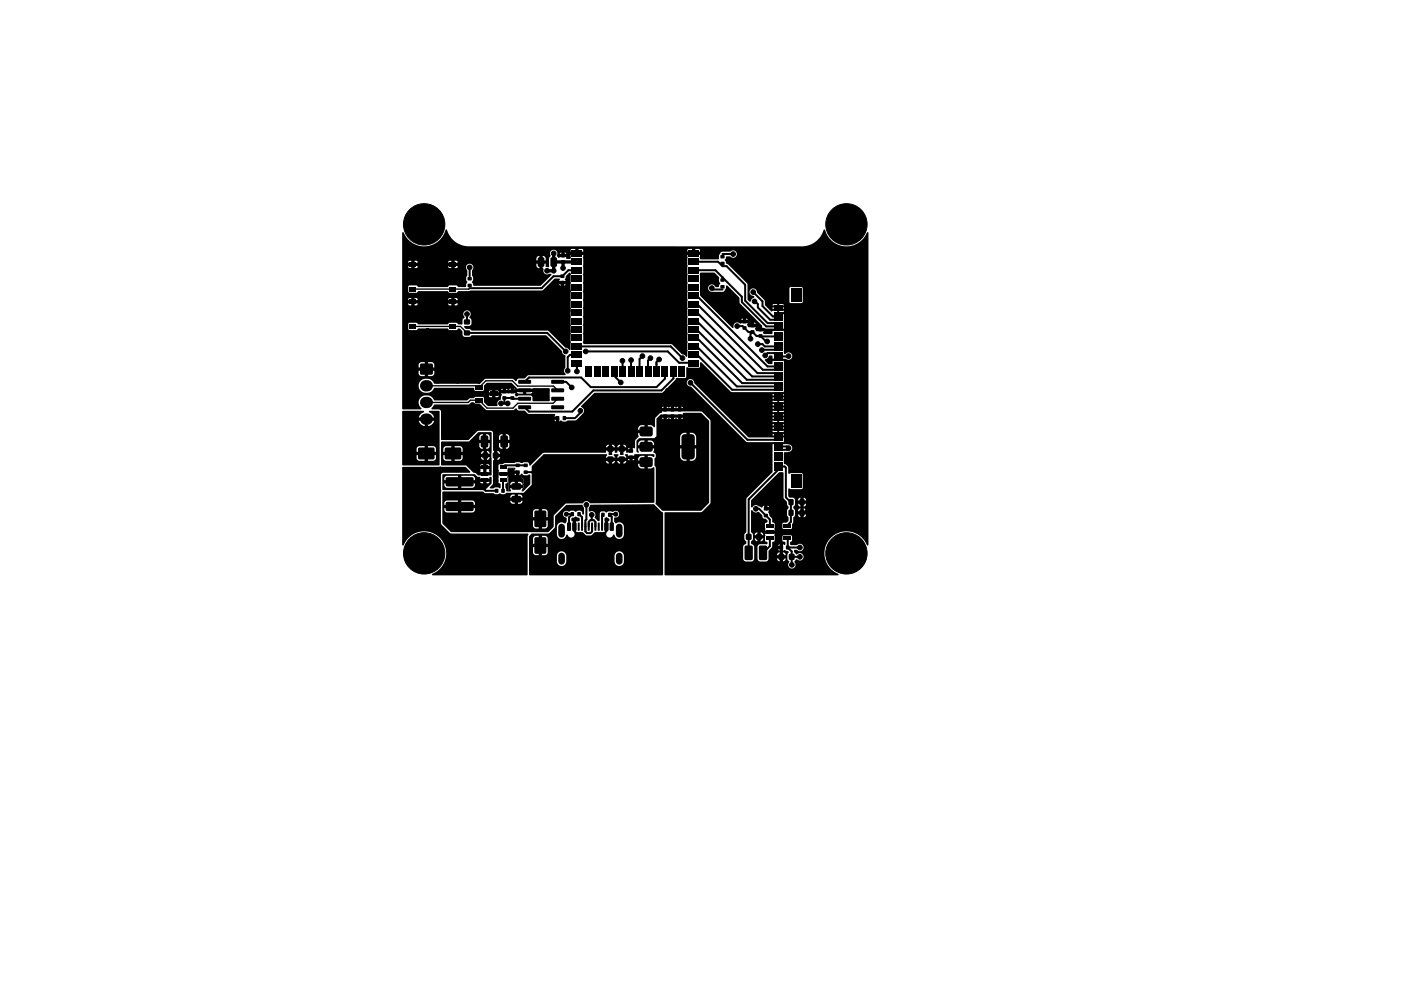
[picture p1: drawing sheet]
<svg xmlns="http://www.w3.org/2000/svg" width="210mm" height="148mm" viewBox="0 0 210 148" stroke-linecap="round" stroke-linejoin="round" font-family="sans-serif">
<g fill="#000">
<path d="M61.4 39.3h1v.7h-1zM60.3 34.8l.2 .1a3.4 3.4 0 0 0 3.4 2 3.4 3.4 0 0 0 3-2.5h.1a3.5 3.5 0 0 0 3.3 2.5h49.9a3.8 3.8 0 0 0 3.4-2.5h.1a3.3 3.3 0 0 0 3 2.5 3.3 3.3 0 0 0 3.3-2.1l.2 .1-.1 46.9h-.1l-.3-.5a3.3 3.3 0 0 0-5.4-.4 3.3 3.3 0 0 0 1.4 5.2l-.1 .2h-25.9l-.1-.2v-4.1h11.8v1.8l.1 .3 .3 .1h.9l.3-.2 .1-2h.4l.1 1.8 .1 .3 .2 .1h.9l.3-.1 .1-.3h1.3l.3 .4h.7l.2-.2 .1-.3h-.4v.5h-.5v-.5l-1.7 .1v-.6l1.7 .1v-.5h.5v.5h.4a.4 .4 0 0 0-.4-.5h-.6l-.3 .4h-1.3v-.6l.2-.2h1.2l.3 .2v-.2h-1.5l.3-.3 .1-.3h1.1v-.2l-.3 .2h-.8v-.5l.3-.2v-.6h1.2v.6l.4 .3v.3l-.3-.1v1l.2-.1 .6 .2-.2 .4v.7l.3 .4a.58 .58 0 0 0 0 .9 .58 .58 0 0 0 .8 0 .58 .58 0 0 0 0-.9l.3-.3a.6 .6 0 0 0 .8 0 .6 .6 0 0 0 .1-.7 .57 .57 0 0 0-.8-.1h-.2l-.3-.3v-.3h.4a.58 .58 0 0 0 .9 0 .58 .58 0 0 0 0-.8 .58 .58 0 0 0-.9 0h-.9l-.1-.4 .3-.3v-.5l-.1-.2h-1.1l-.2 .2h-1.2v-.5h-1.4v1l.3 .3v.3h-1.1l-.2 .1-.2 .3h-.4l-.2-.3-.3-.2v-.3l.3-.4h.2l.2 .3 .2 .1h.6l.3-.3v-.2h-.4v.5h-.5v-.5l-.6 .1v-.6l1.5 .1a.41 .41 0 0 0-.4-.5v.5h-.5v-.5l-.2 .1-.2 .3h-.2l-.3-.4v-3.2l.2-.1 .4 .4 .5-.1 .6 .5a.46 .46 0 0 0 .5 .5l.2 .4-.3 .3v1.1h1.4v-1.1l-.3-.2-.1-.5-.4-.5-.2-.5 .2-.3h-.4l-.1-.2-.2-.1-.1-.2h.8l-.2-.2v.2h-.6v-.2l-.3 .3-.4-.2a.66 .66 0 0 0-1 .2l-.2-.1v-1l4.3-4.2h.4l.1 .1 .1 3.9a.8 .8 0 0 1 .5 .9l.2 .3-.2 .6v.6l.2 .4v.5l-.3 .3h-.6v.7l.2 .2h1l.2-.1v-.6l.2-.3v-.7l.3-.4h.4l.1 .2 .3 .2h.6l.2-.4-.3-.1v.5h-.5v-.5l-.8 .1v-.6l.8 .1v-.5h.5v.5h.3v-.3l-.3-.2h-.6l-.3 .4h-.4l-.3-.4 .3-.6h.4l.1 .2 .3 .2h.6l.2-.4h-.3v.4h-.5v-.4h-.8v-.6h.8v-.4h.5v.4h.3v-.2l-.3-.2h-.6l-.3 .4h-.4l-.2-.3-.7-.1-.1-.2v-1.1l.3 .1h1.7l.1-.2v-2.1l-.2-.2-1.9 .1-.1-1-.6-.5v-1.6l.1-.1h.4a.62 .62 0 0 0 .8-.6 .62 .62 0 0 0-.8-.6h-2.2v4.2l-3.9 3.9v5l-.3 .5v.7l.3 .3v.3l-.4 .2-.1 .3h-11.8v-5.1l5.5-.1 1.4-1.4v-12.2l-.1-.3-1.3-1.2h-5.9v.2l-.3 .1-.7 .7v1.3h-.2l-.4-.2-.5-.1v.9l-.3 .1v.2l-1.1 .1v.5l-.5 .6v1.1l-.4-.1v.4l-.2 .1-.1 .3h-.5l-.2-.1 .1-.2h-.5l.1 .5-.1 .1h-.5l.1-.6h-.5l.1 .2-.2 .1-.3-.1 .1-.2h-.5l.1 .5-.1 .1h-.5l.1-.6h-.5l.1 .2-.2 .1h-9.2l-.2 .1-1.8 1.8h-.1l-.1-.4-.3-.1-.7 .1-.5-.1-.7 .1h-1.4l-.4 .2h-.5l-.1 .2v1h.1l-.1 .1v.3l.1 .1h-.1v1l.3 .3v.5l-.1 .1-.3-.1h-.4l-.3 .1h-.5l.5-.7v-3.5h.8l.3-.4h-.4v.4h-.6v-1h1l-.2-.3-.2-.1v.4h-.6v-.4h-.1v-.2h20.5v-.3l-.3 .3h-20.2v-.5h.9l.1 .3 .3 .1h.8l.3-.2h17.6l-.1-.3-.3-.1-.1 .4h-.4v-.4a.42 .42 0 0 0-.5 .4h-.3a.41 .41 0 0 0-.5-.4v.4h-.4v-.4l-.3 .1-.2 .3h-14.5l.1-.7h-.6v.9h-.5v-.9h-.5v.5h-.9v-1.4h.9v.5h1.6l-.1-.7-.3-.2h-.2v.9h-.5v-.9a.45 .45 0 0 0-.5 .4h-.9v-.6l-.2-.3h-1.9l-.3 .1-1.3 1.3h-4l-.1-.1v-1.6h29.6v.1h.9v-.7l-.7 .1-.2 .5h-29.6v-1.3h17l.2 .2v-.2h-17.2l-.1-1.5-.2-.1h-1l-.1-.1 .5-.6h5l.4-.4h.4l.2 .2 .7 .1 1.1 .9h3.9l.5-.3 .3 .4h.9l.6 .5h3.9l.1 .1-.1 .2 .4 .1 .1 .2h.2v.5l.3-.2 .3 .2h.4l.3-.1 1.2-.1 1-.9a.55 .55 0 0 0 .1-.9h12v-.2h.6v.2h.5v-.2h.6v.2h1.3l-.3-.2v.2h-.4v-.2l-.3 .1-.3-.1h-.6l-.2 .1-.3-.1h-.6l-.2 .2h-11.8l-.3-.3 2.1-2h10l1.7-1.6h2l.2 .4 .5 .3 8.2 8.2 5.7 .1v-.7h-5.2l-.4-.3h5.6v-.2h-.7v.2h-.3v-.2h-.7v.2h-3.9l-.5-.5h6.1v-.2h-.7v.2h-.3v-.2h-.7v.2h-4.4l-.5-.5h6.6v-.2h-.7v.2h-.3v-.2h-.7v.2h-4.9l-.5-.5h7.1v-.2h-.7v.2h-.3v-.2h-.7v.2h-5.4l-.5-.5h7.6v-.2h-.7v.2h-.3v-.2h-.7v.2h-5.9l-.5-.5h8.1v-.2h-.7v.2h-.3v-.2h-.7v.2h-6.4l-.5-.5h8.6v-.2h-.7v.2h-.3v-.2h-.7v.2h-6.9l-.5-.5h9.1v-.2h-.7v.2h-.3v-.2h-.7v.2h-7.4l-.5-.5h9.6v-.2h-.7v.2h-.3v-.2h-.7v.2h-7.9l-.5-.5h10.1v-.2h-.7v.2h-.3v-.2h-.7v.2h-8.4l-.5-.5h10.6v-.2h-.7v.2h-.3v-.2h-.7v.2h-8.9l-.5-.5h11.1v-.2h-.7v.2h-.3v-.2h-.7v.2h-9.4l-.5-.5h11.6v-.2h-.7v.2h-.3v-.2h-.7v.2h-9.9l-1.8-1.8a.58 .58 0 0 0-.5-.6 .58 .58 0 0 0-.7 .4h-2l.6-.6 1.3-.1 .1-1.5h1.9l.2-.8 4.6 4.5h7.9v-4.7h-1.7v.5h-.5l-.7-.6 .1-.1a.74 .74 0 0 0 .6-.6h.5v.5h2a.57 .57 0 0 0 .7 0 .57 .57 0 0 0 .2-.6 .57 .57 0 0 0-1-.1l-.2-.1v-3.4h-1.7v.4l-.1 .1h-1.2l-.1-.2 .1-.2-1.2-.1-.1-.4 .1-.1 .5 .1v-.3l-.3 .2h-1.2l-.3-.3 .1-.3 1.2 .1-.2-.3v.3h-.6v-.3l-.2 .2h-1.3a.61 .61 0 0 0-.7-.1 .61 .61 0 0 0-.3 .7l-.2 .1-1.2-1.2h3.5v-.1l-.3-.2v.3h-.4v-.3l-.3 .3h-2.5l-3.7-3.7v-3.2l.1-.2h2.1l.7 .7v.6l.2 .3-.3 .5h-.5a.56 .56 0 0 0-.7-.3 .56 .56 0 0 0-.3 .6 .56 .56 0 0 0 .6 .5l1.6-.1 .4-.5v-.3l.2-.1 1.8 1.8 .1 .9 3.3 3.3v.4l.6 .1h2.7v-2.2h-.7l-.3-.3h1v-.2h-.7v.2h-.3v-.2h-.7l-.1 .1-.5-.4h2.3v-.2h-.7v.2h-.3v-.2h-.7v.2h-.6l-.5-.5h2.8l-.1-.1-.6-.1v.2h-.3v-.2h-.5l-.2 .2h-1.1l-.1-.8-1.1-1.1a.58 .58 0 0 0-.5-.7 .58 .58 0 0 0-.7 .6 .58 .58 0 0 0 .7 .6l.1 .1-.1 .2a.57 .57 0 0 0-.5 .5h-.1l-.3-.3v-1.7h6.2l.1 2.2h1.8l.1-.1v-2.1l-.2-.2h-1.6l-.2 .2h-6.2l-.1-.7-2.9-2.9-.2-.1-.3-.5 .2-.5 .6-.1a.57 .57 0 0 0 .9 .1 .57 .57 0 0 0 0-.8 .57 .57 0 0 0-.9 0l-1.3 .1-.3 .5v.5l-.1 .1h-2.6l-.2-.3v-.4h-1.9l.1 14.4-.1 .8-.1 .1-.3-.3-.4-.1-1.6-1.5h-13.1l-.1-.3v-13.1h-1.9l.1 .5-.2 .1h-.5v-.2h-1l-.2 .1-.2-.3 .1-.3h1.3l-.2-.3v.3h-.6v-.3l-.2 .3h-.3l-.1-.3-.2-.3h2.2v.2h1.9v-.2h15.6v.2h1.9v-.3l-.7-.1v.4h-.5v-.4h-.5l-.2 .2h-15.6l-.1-.2h-.6v.4h-.5v-.4h-.5l-.2 .2h-2.2a.59 .59 0 0 0-.7 .2 .59 .59 0 0 0-.1 .7l-.2 .3v1.3h-.5v-.4h-.4v.6l.1 .1a.61 .61 0 0 0 .1 .7 .61 .61 0 0 0 .7 .1h.3l.1 .1-1.7 1.7h-9.9l-.4-.6 .2-.3v-.4l-.1-.3v-.8a.53 .53 0 0 0 .1-.7h9.5a.44 .44 0 0 0 .4 .4v-.6h-.4v.2h-9.5a.57 .57 0 0 0-.9-.1 .57 .57 0 0 0 0 .9v.7l-.1 .3v.4l.2 .3-.3 .7h-1.1l-.3-.2h-1l-.3 .2h-4.4l-.3-.2h-1l-.2 .2v.8l.2 .1h1l.3-.2h4.4l.3 .2h1l.3-.2h1.6l.2-.1h10.7l1.1-1h1.5l.2 .3 .7-.1 .1-.2h-.3v.3h-.4v-.3h-1.8l.9-.8h.7l-.1 .3h1l-.1-.2 .1-.5 .6-.5 .2 .2-.1 11.3-.1 .1-.3-.3-.4-.1-2.6-2.5h-11.4l-.3-.3h-.6l-.2-.2v-.2h.8l.3-.3v-.7l-.3-.3a.59 .59 0 0 0 0-.9 .59 .59 0 0 0-.8 0 .59 .59 0 0 0 0 .9l-.3 .3-.1 .8-.5-.1-.3-.2h-1l-.3 .2h-4.4l-.3-.2h-1l-.2 .2v.8l.2 .1h1l.3-.2h4.4l.3 .2h1l.4-.2 .5 .4v.6l.4 .2h.7l.3-.2h11.1l2.4 2.3 .2 .4 .4 .3-.1 1.8a.68 .68 0 0 0 .1 1l-.1 .2h-5.5l-.6 .4-.9 .1-.4 .4-.5-.4h-4l-1 .8-6.6-.1-.5-.5-.3-.1a1.13 1.13 0 0 0-1.3 .1 1.13 1.13 0 0 0-.2 1.3v.1a1.04 1.04 0 0 0 .8 .5h.5l.4-.2h8.7l4.2 .1 .3 .2h1.7l.3-.2h-.9v.2h-.5v-.2h-3.7l-.1-.2h-.3v.2h-.5v-.2h-.4l-.1 .1h-8.7l.6-.5h5.7l.4 .4h1.1l.1-.1h4.8l-.2-.3-.1 .3h-.4v-.3l-.3 .2h-.2l-.3-.2v.3h-.4v-.3l-.3 .3h-2.6l.1-.7 .4-.4h3.6l.9 .9 4.8-.1 .1 .1v1.7l-.1 .2h-2.4l-.1-.1v-.6l-.2-.2h-1.9a.25 .25 0 0 1-.4 .1 .25 .25 0 0 1 0-.3v-.1h-2.2l.1 .2-.1 .3v.4a.68 .68 0 0 0-.5 .8l-.1 .2h-1.4l-.5-.6-.1-.7-.1-.1h-1.2l-.2 .2h-.6l-.4 .3h-4.8l-.7-.6h8.8l.2 .2h1.1l.1-.3h-.4v.3h-.5v-.3l-9.4 .1a1.12 1.12 0 0 0-1.3 .2 1.12 1.12 0 0 0-.2 1.3l.3 .3-.1 .2-2.8-.1v-6.6h2.4v.4h.6l.2 .1-.1 .4h-.7l.1 .4 .1 .3 .2 .1h.6v-.5l.4-.1 .1 .6h.5l.4-.2v-.6h-.7v-.4l.7-.1v-.4l-.2-.4h-.7v.5l-.4 .1-.1-.6h-.6l-.2 .1-.2 .3h-2.4v-9.1h.9l.2 .2h1l.2-.2h4.6l.2 .2h1l.2-.1v-.2h-.5v.3h-.4v-.3h-.5v.1h-4.6v-.1h-.5v.3h-.4v-.3h-.5v.1h-.9v-.7h.9v.1h1.4v-.1h4.6v.1h1.4v-.1l-.2-.2h-.3v.3h-.4v-.3h-.4l-.1 .2h-4.6l-.2-.2h-.3v.3h-.4v-.3h-.4l-.1 .2h-.9v-4.9h.9l.2 .2h1l.2-.2h4.6l.2 .2h1l.2-.1v-.2h-.5v.3h-.4v-.3h-.5v.1h-4.6v-.1h-.5v.3h-.4v-.3h-.5v.1h-.9v-.7h.9v.1h1.4v-.1h4.6v.1h1.4v-.1l-.2-.2h-.3v.3h-.4v-.3h-.4l-.1 .2h-4.6l-.1-.2h-.4v.3h-.4v-.3h-.4l-.1 .2h-.9v-.5h20.1v.2h1.4v-.3l-.1-.2-.3-.1v.6h-.6v-.6l-.3 .1-.1 .3h-20.1zM67.4 39.3h1v.7h-1zM80.7 38.6h.6l.3 .1v1.1l-.2 .2h-.6l-.2-.1zM82.6 38.6h.6l.3 .1v1.1l-.2 .2h-.6l-.2-.1zM84.1 38.1h.6v.5h-.6zM84.1 39h.6v.5h-.6zM85.7 37.5h1.5v.9h-1.5zM85.7 38.8h1.5v.9h-1.5zM103.2 38.8h1.5v.9h-1.5zM103.2 37.5h1.5v.9h-1.5zM108 38.3h.6v.4h-.6z"/>
<path d="M108 39.3h.6v.4h-.6zM61.4 43h1v.7h-1zM61.4 48.6h1v.7h-1zM61.4 44.9h1v.7h-1zM63 54.6h1.8v1.5h-1.8zM67.4 43h1v.7h-1zM67.4 48.6h1v.7h-1zM67.4 44.9h1v.7h-1zM70.1 42.6h.6v.4h-.6zM70.1 41.6h.6v.4h-.6zM69.6 47.9h.8v.7h-.8zM69.6 49.6h.8v.7h-.8z"/>
<path d="M71.3 57.8h1v.6h-1zM73.5 58.8h1v.6h-1zM75.3 59.4h.6v.5h-.6zM75.3 58.5h.6v.5h-.6zM76.5 58.5h.6v.5h-.6zM76.5 59.4h.6v.5h-.6zM77.7 57h1.8l.1 .5-.1 .1-1.7-.1-.1-.1zM77.7 58.3l1.8-.1 .1 .5-.1 .1h-1.7l-.1-.1zM77.7 59.5h1.8l.1 .5-.1 .1h-1.7l-.1-.1zM82.7 59.5h1.8l.1 .5-.2 .1h-1.7l-.1-.1zM82.7 58.3l1.8-.1 .1 .5-.2 .1h-1.7l-.1-.1zM82.7 57h1.8l.1 .5-.2 .1-1.7-.1-.1-.1z"/>
<path d="M84 42.1h.6v.5h-.6zM84 41.2h.6v.5h-.6zM85.7 40.1h1.5v.9h-1.5zM85.7 41.3h1.5v.9h-1.5zM85.7 42.6h1.5v.9h-1.5zM85.7 43.9h1.5v.9h-1.5zM85.7 45.2h1.5v.9h-1.5zM85.7 46.4h1.5v.9h-1.5zM85.7 47.7h1.5v.9h-1.5zM85.7 49h1.5v.9h-1.5zM85.7 50.2h1.5v.9h-1.5zM85.7 51.5h1.5v.9h-1.5z"/>
<path d="M85.7 52.8h1.5v.9h-1.5zM85.7 54h1.5v.9h-1.5zM87.8 55h.9v1.5h-.9zM89.1 55h.9v1.5h-.9zM90.3 55h.9v1.5h-.9zM91.6 55h.9v1.5h-.9zM91.8 43.8h3.9v3.9h-3.9zM92.9 55h.9v1.5h-.9zM94.1 55h.9v1.5h-.9zM95.4 55h.9v1.5h-.9zM96.7 55h.9v1.5h-.9zM98 55h.9v1.5h-.9z"/>
<path d="M99.2 55h.9v1.5h-.9zM100.5 55h.9v1.5h-.9zM101.8 55h.9v1.5h-.9zM103.2 54h1.5v.9h-1.5zM103.2 52.8h1.5v.9h-1.5zM103.2 51.5h1.5v.9h-1.5zM103.2 50.2h1.5v.9h-1.5zM103.2 49h1.5v.9h-1.5zM103.2 47.7h1.5v.9h-1.5zM103.2 46.4h1.5v.9h-1.5zM103.2 45.2h1.5v.9h-1.5zM103.2 43.9h1.5v.9h-1.5z"/>
<path d="M103.2 42.6h1.5v.9h-1.5zM103.2 41.3h1.5v.9h-1.5zM103.2 40.1h1.5v.9h-1.5zM108 42.8h.6v.4h-.6zM108 41.8h.6v.4h-.6zM111.3 48.9h.6v.5h-.6zM111.3 48h.6v.5h-.6zM112.5 49.5h.6v.5h-.6zM112.5 48.6h.6v.5h-.6zM113.7 50.1h.6v.5h-.6zM113.7 49.2h.6v.5h-.6zM116 59.8h1.3v.3h-1.3z"/>
<path d="M116 59.3h1.3v.3h-1.3zM116 58.8h1.3v.3h-1.3zM116 58.3h1.3v.3h-1.3zM116 57.8h1.3v.3h-1.3zM116 57.3h1.3v.3h-1.3zM116 56.8h1.3v.3h-1.3zM116 56.3h1.3v.3h-1.3zM116 55.8h1.3v.3h-1.3zM116 55.3h1.3v.3h-1.3zM116 54.8h1.3v.3h-1.3zM116 54.3h1.3v.3h-1.3zM116 53.8h1.3v.3h-1.3z"/>
<path d="M116 53.3h1.3v.3h-1.3zM116 52.8h1.3v.3h-1.3zM116 52.3h1.3v.3h-1.3zM116 51.8h1.3v.3h-1.3zM116 51.3h1.3v.3h-1.3zM116 50.8h1.3v.3h-1.3zM116 50.3h1.3v.3h-1.3zM116 49.8h1.3v.3h-1.3zM116 49.3h1.3v.3h-1.3zM116 48.8h1.3v.3h-1.3zM116 48.3h1.3v.3h-1.3zM116 47.8h1.3v.3h-1.3z"/>
<path d="M116 47.3h1.3v.3h-1.3zM116 46.8h1.3v.3h-1.3zM116 46.3h1.3v.3h-1.3zM116 45.8h1.3v.3h-1.3zM118.5 43.3h1.6v2h-1.6zM60.3 61.7l3.2-.1 .1 .1a1.4 1.4 0 0 0-.8 .9h.7v.5h-.7l.3 .6 .6 .2v-.6h.5v.6l.5-.2 .4-.6h-.8v-.5h.8a1.47 1.47 0 0 0-.8-.9l.1-.1h1.4l.1 .1v8l-.1 .1-5.5-.1v-1h2.1l.2 .3 .2 .1h2.2l.2-.1 .1-.3v-.4h-1.2v.8h-.4v-.8h-1.3v.4h-2.1v-1.4h2.1v.4h2.9v-.6l-.3-.2h-.9v.8h-.4v-.8h-.9l-.2 .1-.2 .3h-2.1zM62.7 67.2h2.4v1.6h-2.4zM60.3 70.1l5.7-.2 3.7 .1 .8 .7-.1 .2h-4l-.3 .2v7.4l1.4 1.4 11.7 .2-.1 .4-.1 5.8h-14.1l-.1-.2a3.3 3.3 0 0 0 1.1-5.5 3.3 3.3 0 0 0-5.5 1.2l-.1-.1zM66.9 75.3h3.9l.2 .2v1l-.3 .2-3.7-.1-.2-.2zM66.9 71.6h3.9l.2 .2v1l-.3 .2-3.7-.1-.2-.2zM66.7 67.2h2.4v1.6h-2.4zM66.3 71.1h4.8l.5 .4h.4v.2h1.4a.17 .17 0 0 1 .1-.2 .17 .17 0 0 1 .2 .1v.9l-1.1 1.1-6.2-.1-.1-.1v-.6h.3l.1 .2 .3 .1h3.8l.4-.2v-.4h-2.1v.6h-.4v-.6h-2.1v.3h-.3v-.5h5.7l.2 .2h1l.2-.2h-.5v.2h-.5v-.2h-6.1v-.6h.3v.3h4.6v-.4l-.4-.2h-1.7v.6h-.4v-.6h-1.7l-.3 .1-.1 .2h-.3z"/>
<path d="M71.3 59.7h1v.6h-1zM72.1 65.4l.8-.1 .3 .2v1.4l-.2 .2h-.7l-.2-.2zM72.4 67.9h.7v.8h-.7zM72.2 71.7h1v.6h-1zM72.2 70.8h1v.5h-1zM72.2 69.8h1v.6h-1zM66.1 66.3l4.2-.1 .7-.7h.8v.5h1.6v-.7l-.4-.2h-.1v.9h-.5v-.9a.45 .45 0 0 0-.6 .4h-.8l.8-.7h1.8l.1 .1v6.3l-2.1 .1-.3-.4h-.3l-.5-.5h1.5v.4h1.4v-.5h-.5v.5h-.5v-.5l-1.9 .1-.6-.6 3.5 .1-.2-.3h-.3v.3h-.5v-.3h-.3l-.1 .2h-5.8l-.1-.1v-1h.3l.2 .3 .2 .1h2.2a.45 .45 0 0 0 .3-.5h2.8l.3 .4h.6a.41 .41 0 0 0 .4-.4h-.4v.4h-.5v-.4h-3.2v-.3h-1.2v.8h-.4v-.8h-1.3v.4h-.3v-.7h7.3a.41 .41 0 0 0-.4-.4v.4h-.5v-.4l-.2 .1-.2 .3h-6v-.7h.3v.4h2.9v-.6l-.3-.2h2.8l.3 .4h.8a.45 .45 0 0 0 .5-.4v-.5h-.5v.9h-.5v-.9h-.6v.5h-3.7v.8h-.4v-.8h-.9l-.2 .1-.2 .3h-.3zM73.9 67.9h.8v.8h-.8zM74.2 73.3h.5v.6h-.5zM75.1 65.4l.8-.1 .2 .2v1.4l-.1 .2h-.8l-.2-.2zM75.2 73.3h.4v.6h-.4zM74.9 69.8h1v.6h-1z"/>
<path d="M74.9 70.8h1v.5h-1zM74.9 71.7h1v.6h-1zM76.1 71.3l.1 .2v2.1l.1 .1h-.4l-.1-.6v-.5l.3-.3zM76.7 74.4h1.3l.1 .2v.6l-.2 .2-1.1-.1-.1-.2zM76.7 72.5h1.3l.1 .2v.6l-.2 .2-1.1-.1-.1-.2zM74.7 70.9l1.4-.1v-.4l.1-.1h.8l.1 .1v.2h.4l.1 .2 .2 .1v.4h.3v.2l.4 .5v.5h-.1l-.3-.2h-.4v.4h.7l.1 .4-2 .1 .1 .4-.3 .1-.1-1.1 .9 .1v-.4h-.4l-.2 .3h-.3v-1.1l-.1-.2h-1.3l-.1-.3h2.4l.3 .3v-.3h-2.7zM76.1 70.2l1-.1 .2 .2-.2 .2-.1-.2h-.8l-.1 .4zM77.7 60.8h1.8l.1 .5-.1 .1h-1.7l-.1-.2zM77.3 69.5h.6v.5h-.6zM77.3 70.6h.6v.4h-.6zM77.9 71.2l.3-.2 .3 .3 .9-.1 .1 .1v1.3l-1.1 1.1a.15 .15 0 0 1-.2-.1 .15 .15 0 0 1 .1-.2v-.2l.2-.1v-.3l-.2-.1v-.2h.2v-.6l-.4-.4v-.2zM78.5 69.5h.6v.5h-.6z"/>
<path d="M78.5 70.6h.6v.4h-.6zM80.2 76.6h1.6v2.4h-1.6zM82.7 60.8h1.8l.1 .5-.2 .1h-1.7l-.1-.2zM83.3 62.4h.5v.6h-.5zM84.4 62.4h.4v.6h-.4zM84.7 76.9h.3l-.1 .5-.3-.2zM85 78.4h.4h.2v1l-.1 .2-.5-.1zM85.8 78.4h.4h.2v1l-.1 .2-.5-.1zM85.5 76.8h.5v.6h-.5zM86.6 78.4h.3l-.1 1.2-.2-.1zM86.6 76.8h.4v.6h-.4zM87.1 78.4h.3l-.1 1.2-.2-.1z"/>
<path d="M87.6 78.4h.3l-.1 1.2-.2-.1zM88.1 78.4h.3l-.1 1.2-.2-.1zM88.6 78.4h.3l-.1 1.2-.2-.1zM89.1 78.4h.3l-.1 1.2-.2-.1zM89.6 78.4h.3l-.1 1.2-.2-.1zM90.1 78.4h.3l-.1 1.2-.2-.1zM90.6 78.4h.4h.2v1l-.1 .2-.5-.1zM90.1 76.9h.5v.6h-.5zM66.3 73.8l6.1-.1 .4 .3h1.1l.3 .1h.5a.34 .34 0 0 1 .5 0h.4l.3-.2h2.6l1.2-1.2v-2.7l.2-.3h15.8l.2 .5 .7 .1v-.7h-.9v.1h-15.8l.6-.6h10.3l.2 .3 .2 .1h.7l.3-.4h.3l.3 .4h.7l.2-.1 .2-.3h-.5v.4h-.5l.1-.4h-1.3v.4h-.5l.1-.4h-10.8l.3-.3h13.3l.3 .3h.5l.2-.2h.6v.1h.9v-.7l-.7 .1-.2 .5-.9-.1v.3h-.4v-.3h-13.6l.7-.7h9.4l.1 .1-.2 .4h1.4l-.2-.3 .1-.2 .6 .1-.2 .4h1.4l-.2-.3 .1-.2h.3v.2h1v-.1l.1-.1 2.9 .1-.1 .3-.4-.1-.5-.1v2l.5-.1 .3-.2 .2 .2-.1 5.2-9.5 .1-.1-.1a.62 .62 0 0 0-1.1 .1h-2.5l-1.8 1.8v1.7l-.8 .8h-14.5l-1-.9h13.2l.1 .2 .3 .1 1.4 .1 .3-.2 .1-.2v-.9h-.8v1.3h-.6v-1.3h-.8v.9h-13.2l-.4-.4v-2h.3l.1 .2 .3 .1 12.9-.1v.9h2.2v-.9l-.1-.2-.3-.1h-.4v1.2h-.6v-1.2h-.6l-.2 .3h-8.9l.2-.2v-.3h-2.1v.6h-.4v-.6h-2.1v.3h-.3v-1.1h.3v.3h4.6v-.3l-.2-.2h5.5l.1 .2 .2 .1 .9 .1a.49 .49 0 0 0 .6-.5h-.6v.5h-.6v-.5l-6.1 .1-.2-.2h-1.7v.7h-.4v-.7h-1.7l-.3 .2-.1 .2h-.3v-.9l12 .1-.1-.3-.3-.2h-.2v.5h-.6v-.5l-.4 .1-.2 .3h-10.2zM91.1 68.5h.8v.8h-.8zM91.1 66.9h.8v.8h-.8zM91.4 78.4h.5h.1v1l-.1 .2-.5-.1z"/>
<path d="M91.2 76.9h.4v.6h-.4zM92 76.9h.1a.31 .31 0 0 1 .4 .1 .31 .31 0 0 1-.1 .4 .31 .31 0 0 1-.4-.1zM92.8 68.5h.8v.8h-.8zM92.8 66.9h.8v.8h-.8zM94.3 68.3h.6v.5h-.6zM94.3 67.4h.6v.5h-.6zM95.9 64.1l.3-.1h1.5l.1 .3v1l-.3 .2-1.5-.1-.2-.3zM95.9 66.4l.3-.1h1.5l.1 .3v1l-.3 .2-1.5-.1-.2-.3zM95.9 68.7l.3-.1h1.5l.1 .3v1l-.3 .2-1.5-.1-.2-.3zM79.3 80.4l.4-.4h2.5l.2-.1 .8-.8v-1.7l1.7-1.7h2.3l.3 .5v.8v.2l-.2-.1v-.3l-.2-.2h-.5l-.3 .2-.3-.2h-.4l-.3 .1a.52 .52 0 0 0-.8 .2 .52 .52 0 0 0 .4 .7v.6l-.2 .3a.72 .72 0 0 0-1.2 .5v1.2a.73 .73 0 0 0 .7 .6 .73 .73 0 0 0 .7-.6h.2a.55 .55 0 0 0 .9 .3 .55 .55 0 0 0-.2-.9v-1.4l-.1-.1v-.3l.6-.4 .6 .4v.3l-.5 .1v1.6h1l.6 .5h.6l.6-.5h1.5l-.1-2 .3-.3 .4 .3v.3l-.2 .1v1.3a.56 .56 0 0 0-.1 1 .56 .56 0 0 0 .9-.3h.2a.73 .73 0 0 0 .7 .6 .73 .73 0 0 0 .7-.6v-1.4a.77 .77 0 0 0-1.2-.3l-.2-.4v-.5a.53 .53 0 0 0 .7-.5 .53 .53 0 0 0-.8-.4h-.8l-.3 .2-.3-.2h-.6l-.1 .2-.1 1.2h-.2l-.5-.4a.61 .61 0 0 0 .1-.8 .61 .61 0 0 0-.8-.2l-.1-.1v-.4l.2-.5 9.5-.1 1.4 1.3v9.3l-20 .1-.1-.1v-2h4.2v.2a.7 .7 0 0 0 .8 .5 .7 .7 0 0 0 .6-.7h7.2v.2a.7 .7 0 0 0 .8 .5 .7 .7 0 0 0 .6-.7v-1a.7 .7 0 0 0-.7-.5 .7 .7 0 0 0-.7 .6v.9h-7.2v-.9a.7 .7 0 0 0-.7-.6 .7 .7 0 0 0-.7 .6v.9h-4.2v-1.3h.6l.1 .2 .3 .2 1.4-.1 .3-.1 .1-.2v-.9h-.8v1.3h-.6v-1.3h-.8v.9h-.6v-2.2h.6v.9h2.2v-.9l-.2-.3h-.6v1.2h-.6v-1.2h-.6l-.2 .3h-.6zM99.4 62.2h.6v.4h-.6zM99.4 61.2h.6v.5h-.6z"/>
<path d="M100.5 62.2h.6v.4h-.6zM100.5 61.2h.6v.5h-.6zM101.6 62.2h.6v.4h-.6zM101.6 61.2h.6v.5h-.6zM102.3 65.2l.2-.1h1.1l.5 .3v3l-.2 .4-1.4 .1-.3-.3-.1-3zM98.4 62.7h.8l.2 .2h.6l.2-.2 .3 .2h.6l.2-.2 .3 .2h.5l.3-.2h-.3v.2h-.4v-.2h-.6v.2h-.6v-.2h-.5v.2h-.6v-.2h-.9l.6-.6h3.3v-.1l.1-.1h2.5l1.3 1.2v12.2l-1.2 1.3h-5.8l-1.1-1.1 .1-5.3-.2-.4v-1.1l.2-.2h3.7a.71 .71 0 0 0 .6 .6h.8a.76 .76 0 0 0 1-.6v-1.2h-1v1.8h-.5v-1.8h-.9v1.2h-3.7l-.1-.5a.19 .19 0 0 1-.2-.1 .19 .19 0 0 1 0-.2l.1-.4h-2.4l.1 .5-.2 .1-.2-.3v-1h.3v.1h2.4a.59 .59 0 0 0-.6-.7h-.4v.7h-.5v-.7l-.7 .1-.2 .5h-.3v-.5l.5-.4h2.2l.2-.2h3.7v1.2h2.4v-1.2a.71 .71 0 0 0-.7-.6h-.3v1.8h-.5v-1.8a.77 .77 0 0 0-.9 .6h-3.7l.1-.1zM114.5 77.1h.6v.4h-.6zM114.5 76.1h.6v.4h-.6zM114.9 78.6h1v.5h-1zM116 70.3h1.3v.3h-1.3zM116 69.8h1.3v.3h-1.3zM116 69.3h1.3v.3h-1.3z"/>
<path d="M116 68.8h1.3v.3h-1.3zM116 68.3h1.3v.3h-1.3zM116 67.8h1.3v.3h-1.3zM116 67.3h1.3v.3h-1.3zM116 66.8h1.3v.3h-1.3zM116 66.3h1.3v.3h-1.3zM116 65.8h1.3v.3h-1.3zM116 65.3h1.3v.3h-1.3zM116 64.8h1.3v.3h-1.3zM116 64.3h1.3v.3h-1.3zM116 63.8h1.3v.3h-1.3zM116 63.3h1.3v.3h-1.3z"/>
<path d="M116 62.8h1.3v.3h-1.3zM116 62.3h1.3v.3h-1.3zM116 61.8h1.3v.3h-1.3zM116 61.3h1.3v.3h-1.3zM116 60.8h1.3v.3h-1.3zM116 60.3h1.3v.3h-1.3zM117.5 78.6h1v.5h-1zM118.2 76.5h.7v.8h-.7zM118.2 74.9h.7v.8h-.7zM119.9 76.5h.7v.8h-.7zM119.9 74.9h.7v.8h-.7zM118.5 71.2h1.6v2h-1.6z"/>
<path d="M80.2 80.6h1.6v2.4h-1.6zM111.8 80.1h.8v.8h-.8zM111.7 81.9l.9-.1 .2 .2v1.8l-.1 .2h-.9l-.2-.2zM113.4 80.1h.8v.8h-.8zM114.9 79.5h1v.6h-1zM114.9 80.5h1v.5h-1zM113.8 81.9l.9-.1 .3 .2v1.8l-.2 .2h-.8l-.2-.2zM116.9 81.8h.5v.6h-.5zM117.5 80.5h1v.5h-1zM116.7 83.1h.8v.8h-.8zM117.8 81.8h.5v.6h-.5zM118.3 83.1h.8v.8h-.8z"/>
</g>
<g fill="#000" stroke="#000" stroke-width=".15">
<circle cx="61.1" cy="37.6" r=".35"/>
<circle cx="63.6" cy="33.6" r="3.1"/>
<circle cx="64.1" cy="37.6" r=".35"/>
<circle cx="65.6" cy="39.1" r=".35"/>
<circle cx="67.1" cy="37.6" r=".35"/>
<circle cx="70.1" cy="37.6" r=".35"/>
<circle cx="71.6" cy="39.1" r=".35"/>
<circle cx="73.1" cy="37.6" r=".35"/>
<circle cx="74.6" cy="39.1" r=".35"/>
<circle cx="76.1" cy="37.6" r=".35"/>
<circle cx="77.6" cy="39.1" r=".35"/>
<circle cx="79.1" cy="37.6" r=".35"/>
<circle cx="83" cy="38" r=".35"/>
<circle cx="88.1" cy="37.6" r=".35"/>
<circle cx="89.6" cy="39.1" r=".35"/>
<circle cx="91.1" cy="37.6" r=".35"/>
<circle cx="92.6" cy="39.1" r=".35"/>
<circle cx="94.1" cy="37.6" r=".35"/>
<circle cx="95.6" cy="39.1" r=".35"/>
<circle cx="97.1" cy="37.6" r=".35"/>
<circle cx="98.6" cy="39.1" r=".35"/>
<circle cx="100.1" cy="37.6" r=".35"/>
<circle cx="101.6" cy="39.1" r=".35"/>
<circle cx="106.1" cy="37.6" r=".35"/>
<circle cx="109.9" cy="38.1" r=".35"/>
<circle cx="110.6" cy="39.1" r=".35"/>
<circle cx="112.1" cy="37.6" r=".35"/>
<circle cx="113.6" cy="39.1" r=".35"/>
<circle cx="115.1" cy="37.6" r=".35"/>
<circle cx="116.6" cy="39.1" r=".35"/>
<circle cx="118.1" cy="37.6" r=".35"/>
<circle cx="119.6" cy="39.1" r=".35"/>
<circle cx="121.1" cy="37.6" r=".35"/>
<circle cx="122.6" cy="39.1" r=".35"/>
<circle cx="124.1" cy="37.6" r=".35"/>
<circle cx="125.6" cy="39.1" r=".35"/>
<circle cx="126.9" cy="33.6" r="3.1"/>
<circle cx="127.1" cy="37.6" r=".35"/>
<circle cx="128.6" cy="39.1" r=".35"/>
<circle cx="61.1" cy="40.6" r=".35"/>
<circle cx="61.1" cy="58.6" r=".35"/>
<circle cx="61.1" cy="52.6" r=".35"/>
<circle cx="61.1" cy="46.6" r=".35"/>
<circle cx="61.1" cy="55.6" r=".35"/>
<circle cx="62.6" cy="51.1" r=".35"/>
<circle cx="62.6" cy="54.1" r=".35"/>
<circle cx="62.6" cy="42.1" r=".35"/>
<circle cx="64.1" cy="40.6" r=".35"/>
<circle cx="64.1" cy="49.6" r=".35"/>
<circle cx="64.1" cy="52.6" r=".35"/>
<circle cx="64.1" cy="46.6" r=".35"/>
<circle cx="65.6" cy="45.1" r=".35"/>
<circle cx="65.6" cy="51.1" r=".35"/>
<circle cx="65.6" cy="57.1" r=".35"/>
<circle cx="65.6" cy="54.1" r=".35"/>
<circle cx="65.6" cy="42.1" r=".35"/>
<circle cx="65.6" cy="48.1" r=".35"/>
<circle cx="67.1" cy="40.6" r=".35"/>
<circle cx="67.1" cy="58.6" r=".35"/>
<circle cx="67.1" cy="52.6" r=".35"/>
<circle cx="67.1" cy="55.6" r=".35"/>
<circle cx="67.1" cy="46.6" r=".35"/>
<circle cx="68.6" cy="51.1" r=".35"/>
<circle cx="68.6" cy="42.1" r=".35"/>
<circle cx="68.6" cy="54.1" r=".35"/>
<circle cx="68.6" cy="57.1" r=".35"/>
<circle cx="70" cy="47.1" r=".35"/>
<circle cx="70.1" cy="58.6" r=".35"/>
<circle cx="70.1" cy="52.6" r=".35"/>
<circle cx="70.1" cy="55.6" r=".35"/>
<circle cx="70.4" cy="40.1" r=".35"/>
<circle cx="71.6" cy="45.1" r=".35"/>
<circle cx="71.6" cy="51.1" r=".35"/>
<circle cx="71.6" cy="48.1" r=".35"/>
<circle cx="71.6" cy="54.1" r=".35"/>
<circle cx="73.1" cy="40.6" r=".35"/>
<circle cx="73.1" cy="52.6" r=".35"/>
<circle cx="73.1" cy="46.6" r=".35"/>
<circle cx="73.1" cy="55.6" r=".35"/>
<circle cx="74.6" cy="45.1" r=".35"/>
<circle cx="74.6" cy="51.1" r=".35"/>
<circle cx="74.6" cy="42.1" r=".35"/>
<circle cx="74.6" cy="54.1" r=".35"/>
<circle cx="74.6" cy="48.1" r=".35"/>
<circle cx="75.1" cy="57.9" r=".35"/>
<circle cx="76" cy="57.9" r=".35"/>
<circle cx="76.1" cy="40.6" r=".35"/>
<circle cx="76.1" cy="52.6" r=".35"/>
<circle cx="76.1" cy="55.6" r=".35"/>
<circle cx="76.1" cy="46.6" r=".35"/>
<circle cx="77.6" cy="51.1" r=".35"/>
<circle cx="77.6" cy="45.1" r=".35"/>
<circle cx="77.6" cy="48.1" r=".35"/>
<circle cx="77.6" cy="42.1" r=".35"/>
<circle cx="77.6" cy="54.1" r=".35"/>
<circle cx="79.1" cy="40.6" r=".35"/>
<circle cx="79.1" cy="52.6" r=".35"/>
<circle cx="79.1" cy="46.6" r=".35"/>
<circle cx="79.1" cy="55.6" r=".35"/>
<circle cx="80.4" cy="58.7" r=".35"/>
<circle cx="80.6" cy="45.1" r=".35"/>
<circle cx="80.6" cy="51.1" r=".35"/>
<circle cx="80.6" cy="42.1" r=".35"/>
<circle cx="80.6" cy="48.1" r=".35"/>
<circle cx="80.6" cy="54.1" r=".35"/>
<circle cx="81.6" cy="59.7" r=".35"/>
<circle cx="82" cy="40.6" r=".35"/>
<circle cx="82.1" cy="43.6" r=".35"/>
<circle cx="82.1" cy="52.6" r=".35"/>
<circle cx="82.1" cy="55.6" r=".35"/>
<circle cx="82.1" cy="46.6" r=".35"/>
<circle cx="83" cy="40.6" r=".35"/>
<circle cx="83.6" cy="45.1" r=".35"/>
<circle cx="83.6" cy="48.1" r=".35"/>
<circle cx="83.6" cy="54.1" r=".35"/>
<circle cx="84.4" cy="40.2" r=".35"/>
<circle cx="84.8" cy="52.7" r=".35"/>
<circle cx="85.1" cy="43.6" r=".35"/>
<circle cx="85.1" cy="49.6" r=".35"/>
<circle cx="85.1" cy="46.6" r=".35"/>
<circle cx="85.1" cy="55.6" r=".35"/>
<circle cx="85.7" cy="58.1" r=".35"/>
<circle cx="86.5" cy="55.7" r=".35"/>
<circle cx="87.8" cy="52.7" r=".35"/>
<circle cx="88.1" cy="43.6" r=".35"/>
<circle cx="88.1" cy="40.6" r=".35"/>
<circle cx="88.1" cy="49.6" r=".35"/>
<circle cx="88.1" cy="46.6" r=".35"/>
<circle cx="89.6" cy="45.1" r=".35"/>
<circle cx="89.6" cy="51.1" r=".35"/>
<circle cx="89.6" cy="42.1" r=".35"/>
<circle cx="89.6" cy="48.1" r=".35"/>
<circle cx="91.1" cy="43.6" r=".35"/>
<circle cx="91.1" cy="40.6" r=".35"/>
<circle cx="91.1" cy="49.6" r=".35"/>
<circle cx="91.1" cy="46.6" r=".35"/>
<circle cx="92.3" cy="45" r=".3"/>
<circle cx="92.3" cy="46.4" r=".3"/>
<circle cx="92.6" cy="51.1" r=".35"/>
<circle cx="92.6" cy="42.1" r=".35"/>
<circle cx="92.6" cy="48.1" r=".35"/>
<circle cx="93" cy="45.7" r=".3"/>
<circle cx="93" cy="47.1" r=".3"/>
<circle cx="93" cy="44.3" r=".3"/>
<circle cx="93.1" cy="57.3" r=".35"/>
<circle cx="93.3" cy="54.1" r=".35"/>
<circle cx="93.7" cy="45" r=".3"/>
<circle cx="93.7" cy="46.4" r=".3"/>
<circle cx="94.1" cy="40.6" r=".35"/>
<circle cx="94.1" cy="49.6" r=".35"/>
<circle cx="94.4" cy="45.7" r=".3"/>
<circle cx="94.4" cy="47.1" r=".3"/>
<circle cx="94.4" cy="44.3" r=".3"/>
<circle cx="94.6" cy="54" r=".35"/>
<circle cx="95.1" cy="45" r=".3"/>
<circle cx="95.1" cy="46.4" r=".3"/>
<circle cx="95.6" cy="48.1" r=".35"/>
<circle cx="95.6" cy="42.1" r=".35"/>
<circle cx="96.3" cy="53.4" r=".35"/>
<circle cx="97.1" cy="43.6" r=".35"/>
<circle cx="97.1" cy="40.6" r=".35"/>
<circle cx="97.1" cy="46.6" r=".35"/>
<circle cx="97.5" cy="53.7" r=".35"/>
<circle cx="98.6" cy="45.1" r=".35"/>
<circle cx="98.6" cy="42.1" r=".35"/>
<circle cx="98.8" cy="53.9" r=".35"/>
<circle cx="100.1" cy="43.6" r=".35"/>
<circle cx="100.1" cy="40.6" r=".35"/>
<circle cx="100.1" cy="58.6" r=".35"/>
<circle cx="100.1" cy="49.6" r=".35"/>
<circle cx="101.6" cy="48.1" r=".35"/>
<circle cx="101.6" cy="42.1" r=".35"/>
<circle cx="102.3" cy="53.7" r=".35"/>
<circle cx="103.5" cy="57.4" r=".35"/>
<circle cx="104.6" cy="57.1" r=".35"/>
<circle cx="106.1" cy="58.6" r=".35"/>
<circle cx="106.7" cy="43.2" r=".35"/>
<circle cx="109.1" cy="46.6" r=".35"/>
<circle cx="110.5" cy="48.9" r=".35"/>
<circle cx="112.1" cy="40.6" r=".35"/>
<circle cx="112.5" cy="50.8" r=".35"/>
<circle cx="112.9" cy="43.8" r=".35"/>
<circle cx="113.1" cy="45.2" r=".35"/>
<circle cx="113.6" cy="42.1" r=".35"/>
<circle cx="113.6" cy="51.6" r=".35"/>
<circle cx="114.2" cy="52.5" r=".35"/>
<circle cx="114.7" cy="53.3" r=".35"/>
<circle cx="115" cy="51.2" r=".35"/>
<circle cx="115.1" cy="43.6" r=".35"/>
<circle cx="115.1" cy="40.6" r=".35"/>
<circle cx="115.3" cy="54.1" r=".35"/>
<circle cx="116.6" cy="45.1" r=".35"/>
<circle cx="116.6" cy="42.1" r=".35"/>
<circle cx="118.1" cy="40.6" r=".35"/>
<circle cx="118.1" cy="58.6" r=".35"/>
<circle cx="118.1" cy="49.6" r=".35"/>
<circle cx="118.1" cy="46.6" r=".35"/>
<circle cx="118.1" cy="55.6" r=".35"/>
<circle cx="118.2" cy="53.4" r=".35"/>
<circle cx="119.6" cy="51.1" r=".35"/>
<circle cx="119.6" cy="57.1" r=".35"/>
<circle cx="119.6" cy="54.1" r=".35"/>
<circle cx="119.6" cy="42.1" r=".35"/>
<circle cx="119.6" cy="48.1" r=".35"/>
<circle cx="121.1" cy="43.6" r=".35"/>
<circle cx="121.1" cy="40.6" r=".35"/>
<circle cx="121.1" cy="58.6" r=".35"/>
<circle cx="121.1" cy="49.6" r=".35"/>
<circle cx="121.1" cy="52.6" r=".35"/>
<circle cx="121.1" cy="46.6" r=".35"/>
<circle cx="121.1" cy="55.6" r=".35"/>
<circle cx="122.6" cy="45.1" r=".35"/>
<circle cx="122.6" cy="51.1" r=".35"/>
<circle cx="122.6" cy="57.1" r=".35"/>
<circle cx="122.6" cy="54.1" r=".35"/>
<circle cx="122.6" cy="42.1" r=".35"/>
<circle cx="122.6" cy="48.1" r=".35"/>
<circle cx="124.1" cy="43.6" r=".35"/>
<circle cx="124.1" cy="40.6" r=".35"/>
<circle cx="124.1" cy="58.6" r=".35"/>
<circle cx="124.1" cy="49.6" r=".35"/>
<circle cx="124.1" cy="52.6" r=".35"/>
<circle cx="124.1" cy="46.6" r=".35"/>
<circle cx="124.1" cy="55.6" r=".35"/>
<circle cx="125.6" cy="45.1" r=".35"/>
<circle cx="125.6" cy="51.1" r=".35"/>
<circle cx="125.6" cy="48.1" r=".35"/>
<circle cx="125.6" cy="42.1" r=".35"/>
<circle cx="125.6" cy="57.1" r=".35"/>
<circle cx="125.6" cy="54.1" r=".35"/>
<circle cx="127.1" cy="43.6" r=".35"/>
<circle cx="127.1" cy="40.6" r=".35"/>
<circle cx="127.1" cy="58.6" r=".35"/>
<circle cx="127.1" cy="49.6" r=".35"/>
<circle cx="127.1" cy="52.6" r=".35"/>
<circle cx="127.1" cy="46.6" r=".35"/>
<circle cx="127.1" cy="55.6" r=".35"/>
<circle cx="128.6" cy="45.1" r=".35"/>
<circle cx="128.6" cy="51.1" r=".35"/>
<circle cx="128.6" cy="42.1" r=".35"/>
<circle cx="128.6" cy="57.1" r=".35"/>
<circle cx="128.6" cy="48.1" r=".35"/>
<circle cx="128.6" cy="54.1" r=".35"/>
<circle cx="61.1" cy="73.6" r=".35"/>
<circle cx="61.1" cy="79.6" r=".35"/>
<circle cx="61.1" cy="70.6" r=".35"/>
<circle cx="61.1" cy="76.6" r=".35"/>
<circle cx="62.6" cy="72.1" r=".35"/>
<circle cx="62.6" cy="75.1" r=".35"/>
<circle cx="62.6" cy="78.1" r=".35"/>
<circle cx="64.1" cy="73.6" r=".35"/>
<circle cx="64.1" cy="70.6" r=".35"/>
<circle cx="64.1" cy="76.6" r=".35"/>
<circle cx="67.1" cy="64.6" r=".35"/>
<circle cx="67.1" cy="61.6" r=".35"/>
<circle cx="68.6" cy="63.1" r=".35"/>
<circle cx="70.1" cy="64.6" r=".35"/>
<circle cx="70.1" cy="61.6" r=".35"/>
<circle cx="71.6" cy="63.1" r=".35"/>
<circle cx="74.3" cy="70.7" r=".35"/>
<circle cx="74.3" cy="72.1" r=".35"/>
<circle cx="74.6" cy="63.1" r=".35"/>
<circle cx="75.1" cy="60.5" r=".35"/>
<circle cx="75.6" cy="68.9" r=".35"/>
<circle cx="76.1" cy="60.5" r=".35"/>
<circle cx="76.6" cy="71" r=".35"/>
<circle cx="77.1" cy="66.8" r=".35"/>
<circle cx="77.1" cy="65.7" r=".35"/>
<circle cx="77.6" cy="63.1" r=".35"/>
<circle cx="77.7" cy="71.7" r=".35"/>
<circle cx="79" cy="72.3" r=".35"/>
<circle cx="79.1" cy="64.6" r=".35"/>
<circle cx="80.6" cy="66.1" r=".35"/>
<circle cx="80.6" cy="63.1" r=".35"/>
<circle cx="82.1" cy="64.6" r=".35"/>
<circle cx="83.6" cy="66.1" r=".35"/>
<circle cx="84.9" cy="77.1" r=".3"/>
<circle cx="85.1" cy="64.6" r=".35"/>
<circle cx="86.3" cy="66.1" r=".35"/>
<circle cx="87" cy="61.6" r=".35"/>
<circle cx="87.9" cy="75.7" r=".35"/>
<circle cx="88.7" cy="77.2" r=".35"/>
<circle cx="89.6" cy="60.1" r=".35"/>
<circle cx="89.6" cy="66.1" r=".35"/>
<circle cx="89.6" cy="63.1" r=".35"/>
<circle cx="89.7" cy="71.7" r=".35"/>
<circle cx="89.7" cy="74.7" r=".35"/>
<circle cx="89.7" cy="68.7" r=".35"/>
<circle cx="90.4" cy="73.2" r=".35"/>
<circle cx="90.4" cy="70.2" r=".35"/>
<circle cx="91.1" cy="64.6" r=".35"/>
<circle cx="91.1" cy="61.6" r=".35"/>
<circle cx="91.2" cy="71.7" r=".35"/>
<circle cx="91.2" cy="74.7" r=".35"/>
<circle cx="91.5" cy="66" r=".35"/>
<circle cx="91.9" cy="70.2" r=".35"/>
<circle cx="91.9" cy="73.2" r=".35"/>
<circle cx="92.3" cy="77.1" r=".3"/>
<circle cx="92.6" cy="60.1" r=".35"/>
<circle cx="92.6" cy="63.1" r=".35"/>
<circle cx="92.7" cy="71.7" r=".35"/>
<circle cx="92.7" cy="74.7" r=".35"/>
<circle cx="93.2" cy="66" r=".35"/>
<circle cx="93.4" cy="73.2" r=".35"/>
<circle cx="93.4" cy="70.2" r=".35"/>
<circle cx="94.1" cy="64.6" r=".35"/>
<circle cx="94.1" cy="61.6" r=".35"/>
<circle cx="94.2" cy="74.7" r=".35"/>
<circle cx="94.2" cy="71.7" r=".35"/>
<circle cx="94.6" cy="66.2" r=".35"/>
<circle cx="94.9" cy="73.2" r=".35"/>
<circle cx="94.9" cy="70.2" r=".35"/>
<circle cx="95.6" cy="60.1" r=".35"/>
<circle cx="95.6" cy="63.1" r=".35"/>
<circle cx="95.7" cy="74.7" r=".35"/>
<circle cx="95.7" cy="71.7" r=".35"/>
<circle cx="96.4" cy="73.2" r=".35"/>
<circle cx="97.1" cy="61.6" r=".35"/>
<circle cx="97.2" cy="71.7" r=".35"/>
<circle cx="97.2" cy="74.7" r=".35"/>
<circle cx="98.6" cy="60.1" r=".35"/>
<circle cx="99.2" cy="63.6" r=".35"/>
<circle cx="99.2" cy="65.1" r=".35"/>
<circle cx="99.2" cy="71.1" r=".35"/>
<circle cx="99.2" cy="72.6" r=".35"/>
<circle cx="99.2" cy="69.6" r=".35"/>
<circle cx="99.2" cy="75.6" r=".35"/>
<circle cx="99.2" cy="74.1" r=".35"/>
<circle cx="99.2" cy="68.1" r=".35"/>
<circle cx="99.2" cy="66.6" r=".35"/>
<circle cx="99.7" cy="60.4" r=".35"/>
<circle cx="100.1" cy="79.6" r=".35"/>
<circle cx="100.7" cy="63.6" r=".35"/>
<circle cx="100.7" cy="65.1" r=".35"/>
<circle cx="100.7" cy="71.1" r=".35"/>
<circle cx="100.7" cy="72.6" r=".35"/>
<circle cx="100.7" cy="69.6" r=".35"/>
<circle cx="100.7" cy="75.6" r=".35"/>
<circle cx="100.7" cy="74.1" r=".35"/>
<circle cx="100.7" cy="68.1" r=".35"/>
<circle cx="100.7" cy="66.6" r=".35"/>
<circle cx="100.8" cy="60.4" r=".35"/>
<circle cx="101.6" cy="78.1" r=".35"/>
<circle cx="101.9" cy="60.4" r=".35"/>
<circle cx="102.2" cy="63.6" r=".35"/>
<circle cx="102.2" cy="71.1" r=".35"/>
<circle cx="102.2" cy="69.6" r=".35"/>
<circle cx="102.2" cy="72.6" r=".35"/>
<circle cx="102.2" cy="74.1" r=".35"/>
<circle cx="102.2" cy="75.6" r=".35"/>
<circle cx="103.1" cy="79.6" r=".35"/>
<circle cx="103.7" cy="63.6" r=".35"/>
<circle cx="103.7" cy="71.1" r=".35"/>
<circle cx="103.7" cy="72.6" r=".35"/>
<circle cx="103.7" cy="69.6" r=".35"/>
<circle cx="103.7" cy="75.6" r=".35"/>
<circle cx="103.7" cy="74.1" r=".35"/>
<circle cx="104.6" cy="78.1" r=".35"/>
<circle cx="105.2" cy="63.6" r=".35"/>
<circle cx="105.2" cy="65.1" r=".35"/>
<circle cx="105.2" cy="71.1" r=".35"/>
<circle cx="105.2" cy="72.6" r=".35"/>
<circle cx="105.2" cy="69.6" r=".35"/>
<circle cx="105.2" cy="75.6" r=".35"/>
<circle cx="105.2" cy="74.1" r=".35"/>
<circle cx="105.2" cy="66.6" r=".35"/>
<circle cx="105.2" cy="68.1" r=".35"/>
<circle cx="106.1" cy="79.6" r=".35"/>
<circle cx="106.1" cy="76.6" r=".35"/>
<circle cx="107.6" cy="60.1" r=".35"/>
<circle cx="107.6" cy="66.1" r=".35"/>
<circle cx="107.6" cy="75.1" r=".35"/>
<circle cx="107.6" cy="72.1" r=".35"/>
<circle cx="107.6" cy="69.1" r=".35"/>
<circle cx="107.6" cy="78.1" r=".35"/>
<circle cx="109.1" cy="73.6" r=".35"/>
<circle cx="109.1" cy="79.6" r=".35"/>
<circle cx="109.1" cy="67.6" r=".35"/>
<circle cx="109.1" cy="70.6" r=".35"/>
<circle cx="109.1" cy="76.6" r=".35"/>
<circle cx="109.1" cy="61.6" r=".35"/>
<circle cx="110.6" cy="60.1" r=".35"/>
<circle cx="110.6" cy="72.1" r=".35"/>
<circle cx="110.6" cy="75.1" r=".35"/>
<circle cx="110.6" cy="69.1" r=".35"/>
<circle cx="110.6" cy="78.1" r=".35"/>
<circle cx="110.6" cy="63.1" r=".35"/>
<circle cx="112.1" cy="64.6" r=".35"/>
<circle cx="112.1" cy="73.6" r=".35"/>
<circle cx="112.1" cy="70.6" r=".35"/>
<circle cx="112.1" cy="61.6" r=".35"/>
<circle cx="113.3" cy="76.3" r=".35"/>
<circle cx="113.6" cy="60.1" r=".35"/>
<circle cx="113.6" cy="78.1" r=".35"/>
<circle cx="113.6" cy="63.1" r=".35"/>
<circle cx="115.1" cy="64.6" r=".35"/>
<circle cx="115.1" cy="73.6" r=".35"/>
<circle cx="115.1" cy="67.6" r=".35"/>
<circle cx="115.1" cy="70.6" r=".35"/>
<circle cx="115.1" cy="61.6" r=".35"/>
<circle cx="116.6" cy="75.1" r=".35"/>
<circle cx="116.6" cy="78.1" r=".35"/>
<circle cx="118.1" cy="64.6" r=".35"/>
<circle cx="118.1" cy="61.6" r=".35"/>
<circle cx="118.2" cy="67.2" r=".35"/>
<circle cx="119.6" cy="60.1" r=".35"/>
<circle cx="119.6" cy="66.1" r=".35"/>
<circle cx="119.6" cy="69.1" r=".35"/>
<circle cx="119.6" cy="78.1" r=".35"/>
<circle cx="119.6" cy="63.1" r=".35"/>
<circle cx="121.1" cy="64.6" r=".35"/>
<circle cx="121.1" cy="73.6" r=".35"/>
<circle cx="121.1" cy="79.6" r=".35"/>
<circle cx="121.1" cy="67.6" r=".35"/>
<circle cx="121.1" cy="70.6" r=".35"/>
<circle cx="121.1" cy="76.6" r=".35"/>
<circle cx="121.1" cy="61.6" r=".35"/>
<circle cx="122.6" cy="60.1" r=".35"/>
<circle cx="122.6" cy="66.1" r=".35"/>
<circle cx="122.6" cy="72.1" r=".35"/>
<circle cx="122.6" cy="75.1" r=".35"/>
<circle cx="122.6" cy="69.1" r=".35"/>
<circle cx="122.6" cy="78.1" r=".35"/>
<circle cx="122.6" cy="63.1" r=".35"/>
<circle cx="124.1" cy="64.6" r=".35"/>
<circle cx="124.1" cy="73.6" r=".35"/>
<circle cx="124.1" cy="67.6" r=".35"/>
<circle cx="124.1" cy="79.6" r=".35"/>
<circle cx="124.1" cy="70.6" r=".35"/>
<circle cx="124.1" cy="76.6" r=".35"/>
<circle cx="124.1" cy="61.6" r=".35"/>
<circle cx="125.6" cy="60.1" r=".35"/>
<circle cx="125.6" cy="66.1" r=".35"/>
<circle cx="125.6" cy="75.1" r=".35"/>
<circle cx="125.6" cy="72.1" r=".35"/>
<circle cx="125.6" cy="69.1" r=".35"/>
<circle cx="125.6" cy="78.1" r=".35"/>
<circle cx="125.6" cy="63.1" r=".35"/>
<circle cx="127.1" cy="64.6" r=".35"/>
<circle cx="127.1" cy="73.6" r=".35"/>
<circle cx="127.1" cy="67.6" r=".35"/>
<circle cx="127.1" cy="70.6" r=".35"/>
<circle cx="127.1" cy="76.6" r=".35"/>
<circle cx="127.1" cy="61.6" r=".35"/>
<circle cx="128.6" cy="60.1" r=".35"/>
<circle cx="128.6" cy="66.1" r=".35"/>
<circle cx="128.6" cy="75.1" r=".35"/>
<circle cx="128.6" cy="72.1" r=".35"/>
<circle cx="128.6" cy="69.1" r=".35"/>
<circle cx="128.6" cy="78.1" r=".35"/>
<circle cx="128.6" cy="63.1" r=".35"/>
<circle cx="63.6" cy="83" r="3.1"/>
<circle cx="67.1" cy="85.6" r=".35"/>
<circle cx="68.6" cy="81.1" r=".35"/>
<circle cx="68.6" cy="84.1" r=".35"/>
<circle cx="70.1" cy="82.6" r=".35"/>
<circle cx="70.1" cy="85.6" r=".35"/>
<circle cx="71.6" cy="81.1" r=".35"/>
<circle cx="71.6" cy="84.1" r=".35"/>
<circle cx="73.1" cy="82.6" r=".35"/>
<circle cx="73.1" cy="85.6" r=".35"/>
<circle cx="74.6" cy="81.1" r=".35"/>
<circle cx="74.6" cy="84.1" r=".35"/>
<circle cx="76.1" cy="85.6" r=".35"/>
<circle cx="76.1" cy="82.6" r=".35"/>
<circle cx="77.6" cy="81.1" r=".35"/>
<circle cx="77.6" cy="84.1" r=".35"/>
<circle cx="100.1" cy="82.6" r=".35"/>
<circle cx="100.1" cy="85.6" r=".35"/>
<circle cx="101.6" cy="81.1" r=".35"/>
<circle cx="101.6" cy="84.1" r=".35"/>
<circle cx="103.1" cy="82.6" r=".35"/>
<circle cx="103.1" cy="85.6" r=".35"/>
<circle cx="104.6" cy="81.1" r=".35"/>
<circle cx="104.6" cy="84.1" r=".35"/>
<circle cx="106.1" cy="85.6" r=".35"/>
<circle cx="106.1" cy="82.6" r=".35"/>
<circle cx="107.6" cy="81.1" r=".35"/>
<circle cx="107.6" cy="84.1" r=".35"/>
<circle cx="109.1" cy="85.6" r=".35"/>
<circle cx="109.1" cy="82.6" r=".35"/>
<circle cx="110.6" cy="81.1" r=".35"/>
<circle cx="110.6" cy="84.1" r=".35"/>
<circle cx="112.1" cy="85.6" r=".35"/>
<circle cx="115.1" cy="85.6" r=".35"/>
<circle cx="116" cy="83.5" r=".35"/>
<circle cx="116.6" cy="81.1" r=".35"/>
<circle cx="117.1" cy="84.8" r=".35"/>
<circle cx="118.1" cy="85.6" r=".35"/>
<circle cx="118.7" cy="84.7" r=".35"/>
<circle cx="119.9" cy="83.5" r=".35"/>
<circle cx="119.9" cy="82.1" r=".35"/>
<circle cx="121.1" cy="85.6" r=".35"/>
<circle cx="121.1" cy="82.6" r=".35"/>
<circle cx="122.6" cy="81.1" r=".35"/>
<circle cx="122.6" cy="84.1" r=".35"/>
<circle cx="124.1" cy="85.6" r=".35"/>
<circle cx="126.9" cy="83" r="3.1"/>
</g>
<path d="M63.8 57.9h.2M63.8 60.4h.2M63.8 62.9h.2" fill="none" stroke="#000" stroke-width="1.7"/>
<path d="M84.2 79v1.1M92.8 79v1.1M84.2 83.4v.8M92.8 83.4v.8" fill="none" stroke="#000" stroke-width="1"/>
<path d="M83 38v2.6h-1M84.4 39.3v.9M86.4 39.3h-3.4M86.5 39.3l-.2 .1" fill="none" stroke="#000" stroke-width=".5"/>
<path d="M61.9 49h7.1l1 .9M63.9 57.9h7.7l.2 .2 1-1h4l.8 .8h5.4l.6 .6M70.4 43.2l-.1 .2h-8.4M83.6 59.8l-.7 .7h-5.3l-.7 .7h-3.9l-1.2-1.2h-1.3l-.3 .4h-6.3" fill="none" stroke="#000" stroke-width=".2"/>
<g fill="none" stroke="#000" stroke-width=".3">
<path d="M104 39.3h3.6l.7 .6h.6l2.8 2.8v2.4l3.4 3.4h1.5M108.3 38.1h1.6M69.9 49.9h12.1l2.8 2.8M70 47.1v1.2M70.4 40.1v1.3M75.1 57.9h.9M75.5 59.6l.1 .1M75.6 57.9v.8h1.2l.2-.2h1.6M75.6 59.7v.8M75.6 59.7l3 .1M83.6 57.3h1.3l.8 .8M86.5 54.5v1.2"/>
<path d="M86.5 53.2h-1.1l-.3 .4v2M86.5 40.5h-1.3l-.9 .9h-1.3l-1.8 1.8h-10.8M86.5 52h14l1.8 1.7M87.8 52.7h12.3l1.7 1.7h2.1l.1 .1M92.1 55.7v.7l1 .9M93.3 54.1h.1M93.3 54.1v1.6M94.6 54v1.7M94.6 54h.1M96.3 53.4l-.4 .4v1.9M97.5 53.7l-.4 .4v1.6M98.4 54.6h.1"/>
<path d="M98.8 53.9l-.4 .4v1.4M99.7 55.7v1.1l-1.3 1.3h-9.9l-1.4-1.5h-7.8l-.7 .7M100.9 55.7v1.1l-1.8 1.8h-10.2l-3.1 3.1h-6.5l-.7-.6M103.5 57.4l8.5 8.6h4.6M104 53.2h.5l5.2 5.3h6.9M104 40.5h3.2l4 4v.8l3.7 3.7h1.7M104 52h.4l6.1 6h6.1M104 50.7h.5l6.7 6.8h5.4M104 49.4h.4l7.6 7.6h4.6M104 48.1h.4l8.4 8.4h3.8M104 46.9h.5l9 9.1h3.1M104 45.6h.5l9.8 9.8h2.3"/>
<path d="M104 44.3h.4l10.7 10.7h1.5M106.7 43.2l.2 .2h1.4M108.3 41.6h.1M110.5 48.9h.8l.9 .9h.6M111.6 48.2h.6l.6 .6h.6l.6 .7h2.6M112.8 49.8l.6 .6h.6l.8 .8h.2M112.8 49.8l-.3 .3v.7M112.9 43.8l1.4 1.4v.7l1.5 1.6h.8M113.1 45.2l.5 .4v.5l1.8 1.9h1.2M113.6 51.6h.7l.3 .4h2M114 49.4h.1M114.3 52.5h2.3"/>
<path d="M114.3 52.4l-.1 .1M116.6 50.4h.1M116.6 50.4v.5M116.6 54h-1.1l-.2 .1M116.6 50v.4h-2.5M116.6 53h-1.5l-.4 .3v-.1M118.2 53.4l-1.6 .1M64.3 60l-.4 .4M72.1 72.9l.7 .7h1.6M75.1 60.5h1M75.4 72v1.7M78.8 70.8h.9l.5 .5"/>
<path d="M78.8 69.8h-3.1l-.3 .3M84.9 77.1h.9l-.5 .5v1.4M86.8 77.1l.5 .5v1.4M87 61.6v.3l-.8 .8h-1.6M87.9 75.7v2.2l-.2 .1v1.7l.3 .2h.5l.2-.2v-.7M88.2 79v-.7l.3-.3h.5l.3 .3v.7M88.7 77.2v.8M90.4 77.2l-.2 .1v1.7M91.5 66v1.3M92.3 77.1h-.7l-.2 .1 .3 .3v1.5M93.2 66v1.3M94.6 66.2v1.4"/>
<path d="M99.7 60.4v1M100.8 60.4v1M101.9 60.4v1M113.3 76.3h.5l1.6 1.6v.9M116.6 67h1.3l.3 .2-.3 .3h-1.3M116.6 69.5v.5h1l.2 .1v4.5l.8 .7v2.9l-.6 .6M116.6 70.5l-4.4 4.4v8M115.4 80.7v1.2l-1 1M118 80.8h.1v1.3M118.1 82.1l.6 .6v2M118.1 82.1h1.8M118.7 84.7h.1"/>
<path d="M118.7 83.5h1.2"/>
</g>
</svg>
